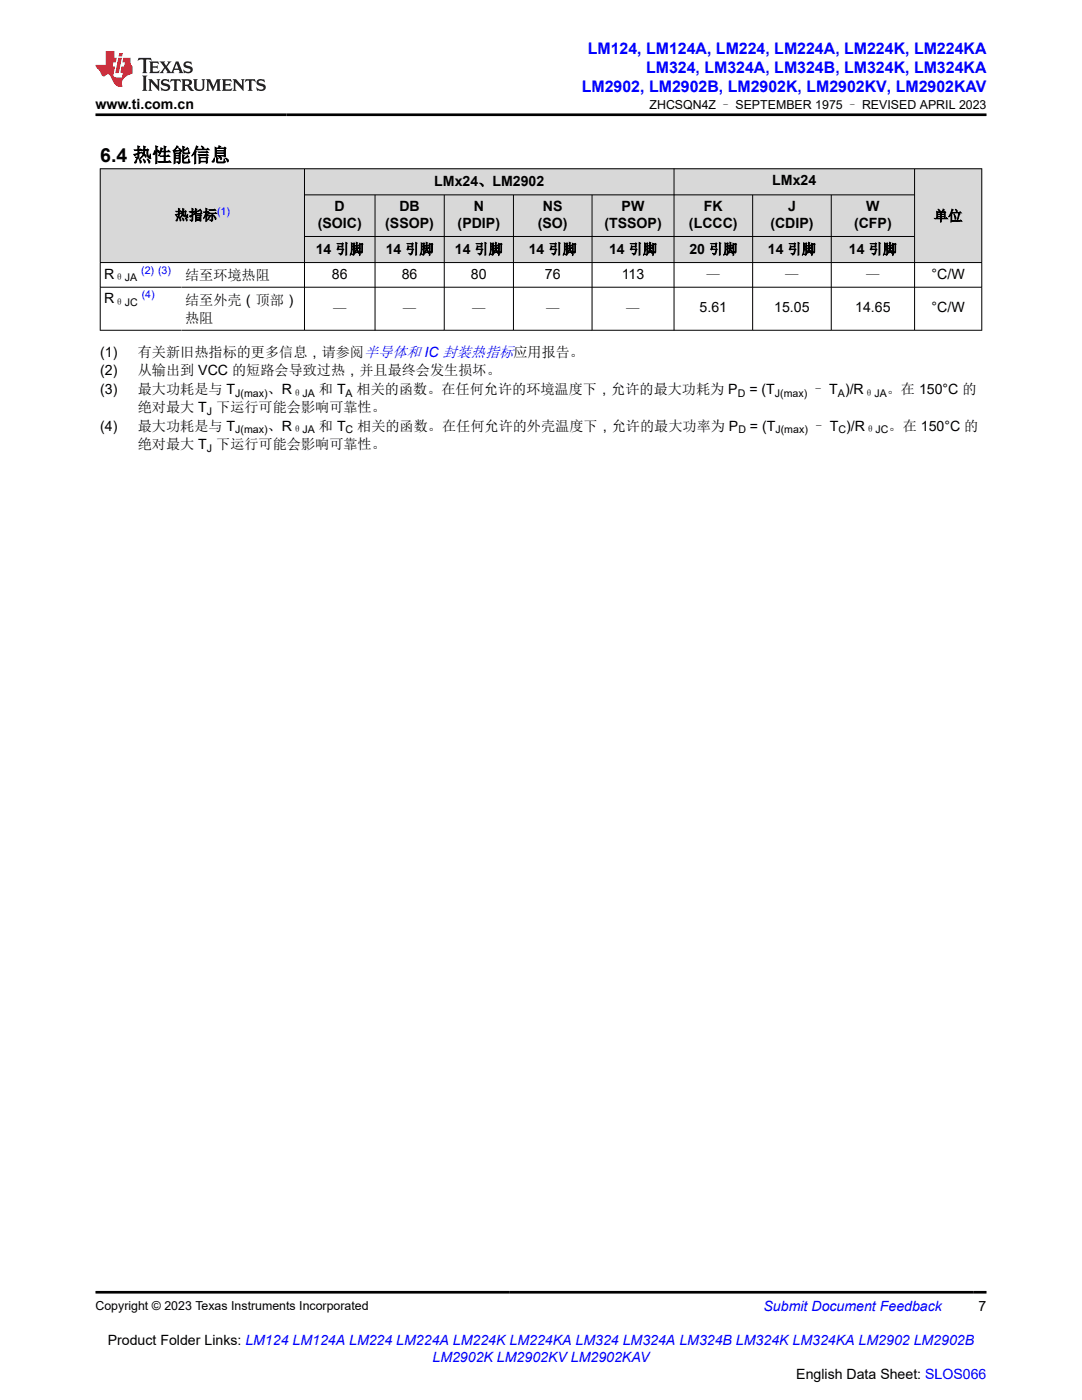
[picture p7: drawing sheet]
<svg xmlns="http://www.w3.org/2000/svg" width="216mm" height="279mm" viewBox="0 0 216 279" stroke-linecap="round" stroke-linejoin="round" font-family="sans-serif">
<defs><g id="words">
<text font-size="3.9" x="20" y="32.3">6.4 热性能信息</text>
<g font-size="3.2" fill="#00f">
<text x="117.3" y="10.7">LM124, LM124A, LM224, LM224A, LM224K, LM224KA</text>
<text x="128.9" y="14.5">LM324, LM324A, LM324B, LM324K, LM324KA</text>
<text x="116.1" y="18.3">LM2902, LM2902B, LM2902K, LM2902KV, LM2902KAV</text>
</g>
<g font-size="2.8">
<text x="19.1" y="21.7">www.ti.com.cn</text>
<text x="86.6" y="37.2">LMx24、LM2902</text>
<text x="154.1" y="36.9">LMx24</text>
<text x="34.9" y="43.9">热指标</text>
<text x="63.4" y="45.5">(SOIC)</text>
<text x="66.8" y="42.1">D</text>
<text x="76.9" y="45.5">(SSOP)</text>
<text x="79.7" y="42.1">DB</text>
<text x="91.3" y="45.5">(PDIP)</text>
<text x="94.5" y="42.1">N</text>
<text x="107.3" y="45.5">(SO)</text>
<text x="108.3" y="42.1">NS</text>
<text x="120.6" y="45.5">(TSSOP)</text>
<text x="124" y="42.1">PW</text>
<text x="137.5" y="45.5">(LCCC)</text>
<text x="140.5" y="42.1">FK</text>
<text x="153.7" y="45.5">(CDIP)</text>
<text x="157.2" y="42.1">J</text>
<text x="170.4" y="45.5">(CFP)</text>
<text x="172.9" y="42.1">W</text>
<text x="186.4" y="44.1">单位</text>
<text x="63" y="50.7">14 引脚</text>
<text x="77" y="50.7">14 引脚</text>
<text x="90.8" y="50.7">14 引脚</text>
<text x="105.5" y="50.7">14 引脚</text>
<text x="121.5" y="50.7">14 引脚</text>
<text x="137.6" y="50.7">20 引脚</text>
<text x="153.2" y="50.7">14 引脚</text>
<text x="169.4" y="50.7">14 引脚</text>
<text x="20.8" y="55.6">R</text>
<text x="36.9" y="55.9">结至环境热阻</text>
<text x="66.2" y="55.6">86</text>
<text x="80.2" y="55.6">86</text>
<text x="94" y="55.6">80</text>
<text x="108.7" y="55.6">76</text>
<text x="124.1" y="55.6">113</text>
<text x="140.9" y="55.9">—</text>
<text x="156.6" y="55.9">—</text>
<text x="172.8" y="55.9">—</text>
<text x="185.9" y="55.6">°C/W</text>
<text x="20.8" y="60.5">R</text>
<text x="36.9" y="60.8">结至外壳（顶部）</text>
<text x="36.9" y="64.5">热阻</text>
<text x="66.4" y="62.6">—</text>
<text x="80.3" y="62.6">—</text>
<text x="94.1" y="62.6">—</text>
<text x="108.9" y="62.6">—</text>
<text x="124.9" y="62.6">—</text>
<text x="139.6" y="62.3">5.61</text>
<text x="154.5" y="62.3">15.05</text>
<text x="170.6" y="62.3">14.65</text>
<text x="185.9" y="62.3">°C/W</text>
<text x="20" y="71.3">(1)</text>
<text x="27.5" y="71.3">有关新旧热指标的更多信息，请参阅半导体和 IC 封装热指标应用报告。</text>
<text x="20" y="74.9">(2)</text>
<text x="27.5" y="74.9">从输出到 VCC 的短路会导致过热，并且最终会发生损坏。</text>
<text x="20" y="78.6">(3)</text>
<text x="27.5" y="78.6">最大功耗是与 T</text>
<text x="27.5" y="82.3">绝对最大 T 下运行可能会影响可靠性。</text>
<text x="53.4" y="78.6">、R</text>
<text x="63.6" y="78.6">和 T</text>
<text x="71.2" y="78.6">相关的函数。在任何允许的环境温度下，允许的最大功耗为 P</text>
<text x="149.5" y="78.6">= (T</text>
<text x="161.9" y="78.6">– T )/R</text>
<text x="177" y="78.6">。在 150°C 的</text>
<text x="20" y="85.9">(4)</text>
<text x="27.5" y="85.9">最大功耗是与 T</text>
<text x="27.5" y="89.6">绝对最大 T 下运行可能会影响可靠性。</text>
<text x="53.4" y="85.9">、R</text>
<text x="63.6" y="85.9">和 T</text>
<text x="71.3" y="85.9">相关的函数。在任何允许的外壳温度下，允许的最大功率为 P</text>
<text x="149.6" y="85.9">= (T</text>
<text x="162" y="85.9">– T )/R</text>
<text x="177.3" y="85.9">。在 150°C 的</text>
<text x="195.3" y="261.6">7</text>
<text x="21.5" y="268.5">Product Folder Links: LM124 LM124A LM224 LM224A LM224K LM224KA LM324 LM324A LM324B LM324K LM324KA LM2902 LM2902B</text>
<text x="158.9" y="275.3">English Data Sheet: SLOS066</text>
</g>
<g font-size="2.8" fill="#00f">
<text x="152.4" y="261.6">Submit Document Feedback</text>
<text x="86.3" y="271.9">LM2902K LM2902KV LM2902KAV</text>
</g>
<g font-size="2.5">
<text x="129.6" y="21.8">ZHCSQN4Z – SEPTEMBER 1975 – REVISED APRIL 2023</text>
<text x="19.1" y="261.3">Copyright © 2023 Texas Instruments Incorporated</text>
</g>
<g font-size="2.1" fill="#00f">
<text x="43.3" y="43">(1)</text>
<text x="28.2" y="54.7">(2) (3)</text>
<text x="28.3" y="59.6">(4)</text>
</g>
<g font-size="2.1">
<text x="22.8" y="56.2">θJA</text>
<text x="22.8" y="61.1">θJC</text>
<text x="41.3" y="82.8">J</text>
<text x="46.9" y="79.2">J(max)</text>
<text x="58.3" y="79.2">θJA</text>
<text x="69" y="79.2">A</text>
<text x="147.2" y="79.2">D</text>
<text x="154.6" y="79.2">J(max)</text>
<text x="167.2" y="79.2">A</text>
<text x="172.4" y="79.2">θJA</text>
<text x="46.9" y="86.5">J(max)</text>
<text x="58.3" y="86.5">θJA</text>
<text x="69" y="86.5">C</text>
<text x="147.3" y="86.5">D</text>
<text x="154.7" y="86.5">J(max)</text>
<text x="167.3" y="86.5">C</text>
<text x="172.6" y="86.5">θJC</text>
<text x="41.3" y="90.2">J</text>
</g>
</g></defs>
<g fill="#d8d8d8">
<path d="M20 33.7h175.9v5.2h-175.9z" fill-rule="evenodd"/>
<path d="M20.1 33.7h40.6v18.6h-40.6z" fill-rule="evenodd"/>
<path d="M60.8 33.7h73.6v5.1h-73.6z" fill-rule="evenodd"/>
<path d="M134.6 33.7h47.8v5.1h-47.8z" fill-rule="evenodd"/>
<path d="M182.6 33.7h13.2v18.6h-13.2z" fill-rule="evenodd"/>
<path d="M60.8 38.9h14v8.2h-14z" fill-rule="evenodd"/>
<path d="M74.9 38.9h13.7v8.2h-13.7z" fill-rule="evenodd"/>
<path d="M88.7 38.9h13.7v8.2h-13.7z" fill-rule="evenodd"/>
<path d="M102.5 38.9h15.6v8.2h-15.6z" fill-rule="evenodd"/>
<path d="M118.2 38.9h16.2v8.2h-16.2z" fill-rule="evenodd"/>
<path d="M134.6 38.9h15.5v8.2h-15.5z" fill-rule="evenodd"/>
<path d="M150.2 38.9h15.6v8.2h-15.6z" fill-rule="evenodd"/>
<path d="M165.9 38.9h16.5v8.2h-16.5z" fill-rule="evenodd"/>
<path d="M60.8 47.3h14v5h-14z" fill-rule="evenodd"/>
<path d="M74.9 47.3h13.7v5h-13.7z" fill-rule="evenodd"/>
<path d="M88.7 47.3h13.7v5h-13.7z" fill-rule="evenodd"/>
<path d="M102.5 47.3h15.6v5h-15.6z" fill-rule="evenodd"/>
<path d="M118.2 47.3h16.2v5h-16.2z" fill-rule="evenodd"/>
<path d="M134.6 47.3h15.5v5h-15.5z" fill-rule="evenodd"/>
<path d="M150.2 47.3h15.6v5h-15.6z" fill-rule="evenodd"/>
<path d="M165.9 47.3h16.5v5h-16.5z" fill-rule="evenodd"/>
</g>
<g fill="none" stroke="#000" stroke-width=".2">
<path d="M19.9 33.7h176.1M20 33.6v32.4M60.8 33.6v32.4M60.8 38.9h121.8M74.8 38.9v27.1M88.6 38.9v27.1M102.5 38.9v27.1M118.1 38.9v27.1M134.5 33.6v32.4M150.2 38.9v27.1M165.9 38.9v27.1M182.5 33.6v32.4"/>
<path d="M195.9 33.6v32.4M19.9 52.4h176.1M19.9 57.3h176.1M60.8 47.2h121.8M19.9 65.9h176.1"/>
</g>
<path d="M27.7 11.6l-.2 .5 .5-.2h.6v.1v2.2l-.2 .4h1l-.2-.4v-2.2v-.1h.5l.5 .2-.1-.5zM29.8 12.3l.2 .4v1.5l-.2 .4h1.9l.1-.6a1.08 1.08 0 0 1-1.3 .2v-.7h.6l.4 .2v-.7l-.4 .2h-.6v-.5l.2-.2a1 1 0 0 1 1 .3l-.1-.5zM31.8 12.3l1 1.1-1 1.2h.9l-.2-.2 .4-.8 .5 .8-.2 .2h1.6l-.2-.2 .1-.5h1l.1 .5-.1 .2h.9l-.2-.3-.8-2h-.5l-1 2.2-.8-1.1 .9-1.1h-.8l.2 .2-.5 .6-.3-.6 .1-.2zM35.2 12.7l.4 1h-.8zM36.8 12.4a.65 .65 0 0 0-.2 .7 .65 .65 0 0 0 .6 .5l.7 .1 .1 .3a.79 .79 0 0 1-.7 .4 .79 .79 0 0 1-.7-.5l.1 .7 .2-.1a.93 .93 0 0 0 1.1 .1 .93 .93 0 0 0 .4-1 1.46 1.46 0 0 0-1.2-.6l-.1-.3a1.09 1.09 0 0 1 1.2 .2l-.2-.6-.1 .1-.6-.2zM28.4 15.1l.2 .4v2.2l-.2 .4h1l-.2-.4v-2.2l.2-.4zM29.6 15.8l.2 .4v1.5l-.2 .4h.8l-.3-.4v-1.3l1.7 1.8v-2l.2-.4h-.8l.2 .2 .1 1.1-1.2-1.3zM32.3 15.9a.65 .65 0 0 0-.2 .8 .65 .65 0 0 0 .7 .4l.6 .2 .1 .2a.79 .79 0 0 1-.7 .4 .79 .79 0 0 1-.7-.5l.1 .7 .2-.1a.93 .93 0 0 0 1.1 .1 .93 .93 0 0 0 .4-.9 1.46 1.46 0 0 0-1.2-.6l-.1-.4a1.09 1.09 0 0 1 1.2 .2l-.2-.6-.1 .1-.6-.1zM34.1 15.8l-.1 .6a.63 .63 0 0 1 .7-.3l.1 1.6-.3 .4h1l-.2-.4v-1.6a.66 .66 0 0 1 .8 .3l-.1-.6zM36.2 15.8l.2 .4v1.5l-.2 .4h.9l-.2-.2v-.7h.5l.1 .2a.79 .79 0 0 0 1.2 .6l-1-.9a.61 .61 0 0 0 .6-.6 .61 .61 0 0 0-.5-.7zM36.9 16.1h.2a.47 .47 0 0 1 .5 .1 .47 .47 0 0 1 .1 .5l-.2 .1-.6 .1zM38.5 15.8l.2 .2a2.27 2.27 0 0 0 .4 2 1.04 1.04 0 0 0 1.7-.7v-1.3l.2-.2h-.8l.2 .4v1.1a.6 .6 0 0 1-.6 .6 .6 .6 0 0 1-.6-.6v-1.1l.3-.4zM41.1 15.8l.2 .4v1.5l-.2 .4h.7l-.2-.4v-1.4l.9 1.9 .8-1.9v1.4l-.2 .4h1l-.3-.4v-1.5l.3-.4h-.8l-.7 1.5-.7-1.5zM44.3 15.8l.2 .4v1.5l-.2 .4h1.9l.1-.6a1.09 1.09 0 0 1-1.3 .2v-.7h.6l.4 .2v-.6l-.4 .2h-.6v-.6l.2-.1a1.01 1.01 0 0 1 1 .3l-.1-.6zM46.4 15.8l.3 .4v1.5l-.3 .4h.8l-.2-.4v-1.3l1.6 1.8v-2l.2-.4h-.7l.2 .2v1.1l-1.2-1.3zM49 15.8l-.1 .6a.63 .63 0 0 1 .8-.3v1.6l-.3 .4h1l-.2-.4v-1.6a.66 .66 0 0 1 .8 .3l-.1-.6zM51.4 15.9a.65 .65 0 0 0-.2 .8 .65 .65 0 0 0 .6 .4l.6 .2 .2 .2a.79 .79 0 0 1-.8 .4 .79 .79 0 0 1-.6-.5l.1 .7 .2-.1a.93 .93 0 0 0 1 .1 .93 .93 0 0 0 .5-.9 1.46 1.46 0 0 0-1.3-.6l-.1-.4a1.09 1.09 0 0 1 1.3 .2l-.2-.6-.2 .1-.5-.1z" fill="#231f20"/>
<path d="M21.1 10.2v2.8h-2.1l.1 .3 .9 1a.95 .95 0 0 0 .9 .9 .59 .59 0 0 1 .6-.4 .59 .59 0 0 1 .5 .4l.4 .7a1.59 1.59 0 0 0 2.1 1.4 1.61 1.61 0 0 1 1-2.3l1-.3-.1-1.5a1.59 1.59 0 0 1-.4-1.7h-1.4l-.2 .9h.5l-.1 .9h-.5l-.2 1v.2l.4 .1-.2 .9h-.6a.73 .73 0 0 1-1.1-.7l.3-1.5h-.5l.2-.9h.5l.2-.9h-.5v-1.3zM23.6 11.5l-.6 3.1h.7l.6-3.1zM23.8 10.6l-.1 .6h.7l.1-.6z" fill="#ed1c24"/>
<path d="M19.1 22.9h177.8M19.1 257.9h177.8" fill="none" stroke="#000" stroke-width=".53"/>
<use href="#words"/>
</svg>
